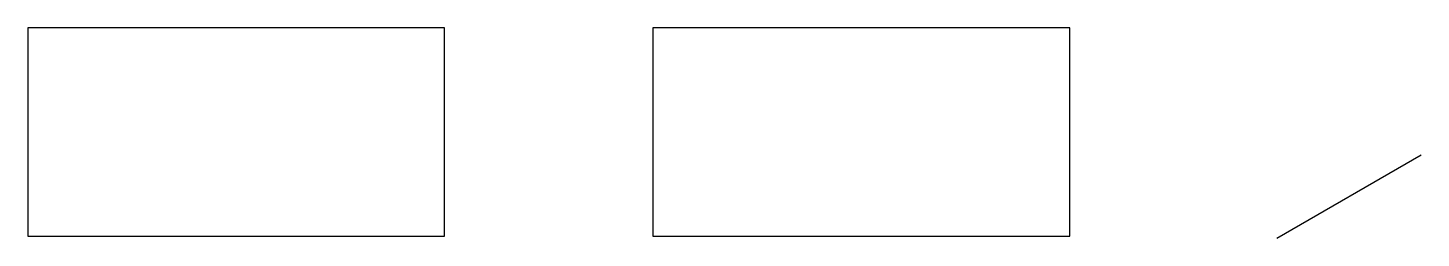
# Model space of a CAD drawing. Header units: millimetres. Extents: x 100 to 769, y 49 to 150.
import ezdxf

# ---------------------------------------------------------------- set-up
doc = ezdxf.new("R2010")
doc.units = ezdxf.units.MM

msp = doc.modelspace()

# ---------------------------------------------------------------- linework, layer by layer
msp.add_line((699.38, 49.11), (768.66, 89.11))
for points in [[(100, 50), (300, 50), (300, 150), (100, 150)], [(400, 50), (600, 50), (600, 150), (400, 150)]]:
    msp.add_lwpolyline(points, close=True)

doc.saveas('drawing.dxf')
